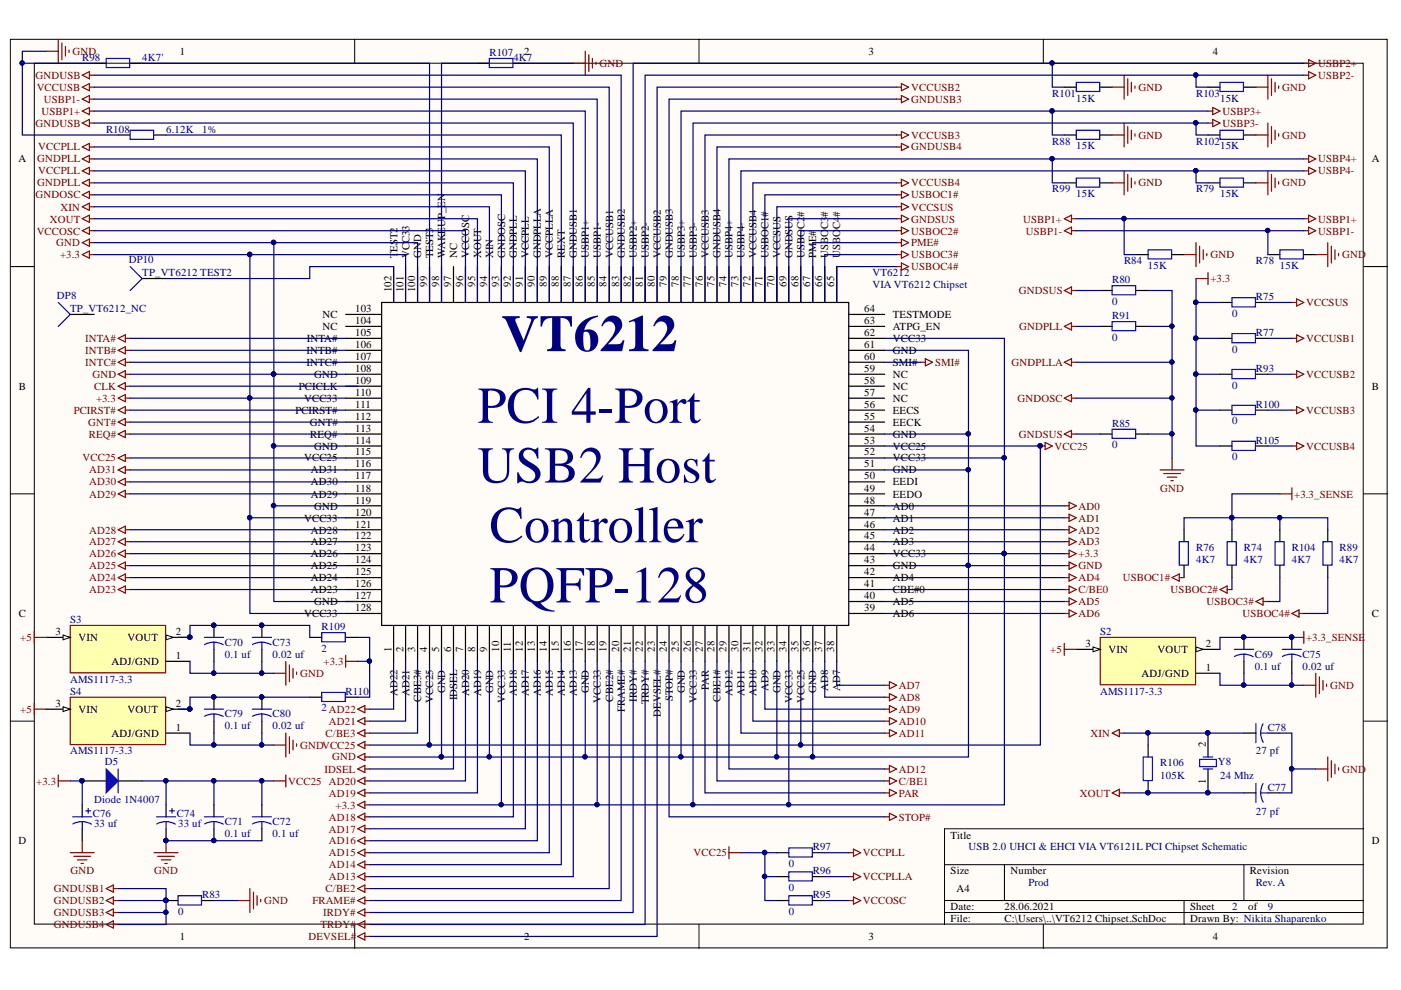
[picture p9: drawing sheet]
<svg xmlns="http://www.w3.org/2000/svg" width="297mm" height="210mm" viewBox="0 0 297 210" stroke-linecap="round" stroke-linejoin="round" font-family="sans-serif">
<defs><g id="words">
<g font-size="11" fill="#000080">
<text x="106.3" y="74.5">VT6212</text>
<text x="101.2" y="89.7">PCI 4-Port</text>
<text x="101.2" y="102.3">USB2 Host</text>
<text x="103.8" y="115">Controller</text>
<text x="103.8" y="127.7">PQFP-128</text>
</g>
<g font-size="2.3" fill="#800000">
<text x="15.4" y="11.6">GND</text>
<text x="7.5" y="16.7">GNDUSB</text>
<text x="127.1" y="14.2">GND</text>
<text x="279.5" y="14.2">USBP2+</text>
<text x="279.5" y="16.7">USBP2-</text>
<text x="7.8" y="19.2">VCCUSB</text>
<text x="9.3" y="21.8">USBP1-</text>
<text x="193.2" y="21.8">GNDUSB3</text>
<text x="193.2" y="19.2">VCCUSB2</text>
<text x="241.4" y="19.2">GND</text>
<text x="271.9" y="19.2">GND</text>
<text x="7.5" y="26.8">GNDUSB</text>
<text x="8.8" y="24.3">USBP1+</text>
<text x="193.2" y="29.4">VCCUSB3</text>
<text x="241.4" y="29.4">GND</text>
<text x="259.2" y="24.3">USBP3+</text>
<text x="259.2" y="26.8">USBP3-</text>
<text x="271.9" y="29.4">GND</text>
<text x="7.9" y="34.4">GNDPLL</text>
<text x="8.1" y="31.9">VCCPLL</text>
<text x="193.2" y="31.9">GNDUSB4</text>
<text x="279.5" y="34.4">USBP4+</text>
<text x="7.9" y="39.5">GNDPLL</text>
<text x="8.1" y="37">VCCPLL</text>
<text x="193.2" y="39.5">VCCUSB4</text>
<text x="241.4" y="39.5">GND</text>
<text x="271.9" y="39.5">GND</text>
<text x="279.5" y="37">USBP4-</text>
<text x="7.5" y="42">GNDOSC</text>
<text x="10.6" y="47.2">XOUT</text>
<text x="12.8" y="44.7">XIN</text>
<text x="193.2" y="47.2">GNDSUS</text>
<text x="193.2" y="44.7">VCCSUS</text>
<text x="193.2" y="42">USBOC1#</text>
<text x="216.9" y="47.2">USBP1+</text>
<text x="279.5" y="47.2">USBP1+</text>
<text x="7.8" y="49.7">VCCOSC</text>
<text x="11.9" y="52.3">GND</text>
<text x="193.2" y="52.3">PME#</text>
<text x="193.2" y="49.7">USBOC2#</text>
<text x="217.5" y="49.7">USBP1-</text>
<text x="279.5" y="49.7">USBP1-</text>
<text x="12.8" y="54.8">+3.3</text>
<text x="193.2" y="54.8">USBOC3#</text>
<text x="193.2" y="57.3">USBOC4#</text>
<text x="256.7" y="54.8">GND</text>
<text x="256.7" y="59.9">+3.3</text>
<text x="284.5" y="54.8">GND</text>
<text x="216" y="62.4">GNDSUS</text>
<text x="276.9" y="64.9">VCCSUS</text>
<text x="216.1" y="70">GNDPLL</text>
<text x="18.1" y="72.5">INTA#</text>
<text x="18.1" y="75">INTB#</text>
<text x="18.1" y="77.6">INTC#</text>
<text x="198.3" y="77.6">SMI#</text>
<text x="214.5" y="77.6">GNDPLLA</text>
<text x="276.9" y="72.5">VCCUSB1</text>
<text x="19.6" y="80.1">GND</text>
<text x="19.9" y="82.6">CLK</text>
<text x="276.9" y="80.1">VCCUSB2</text>
<text x="15.6" y="87.7">PCIRST#</text>
<text x="20.4" y="85.2">+3.3</text>
<text x="215.7" y="85.2">GNDOSC</text>
<text x="276.9" y="87.7">VCCUSB3</text>
<text x="18.7" y="90.2">GNT#</text>
<text x="18.8" y="92.8">REQ#</text>
<text x="216" y="92.8">GNDSUS</text>
<text x="223.6" y="95.3">VCC25</text>
<text x="276.9" y="95.3">VCCUSB4</text>
<text x="17.5" y="97.8">VCC25</text>
<text x="18.9" y="100.4">AD31</text>
<text x="18.9" y="102.9">AD30</text>
<text x="18.9" y="105.5">AD29</text>
<text x="246" y="104.3">GND</text>
<text x="274.4" y="105.5">+3.3_SENSE</text>
<text x="18.9" y="113.1">AD28</text>
<text x="228.7" y="108.1">AD0</text>
<text x="228.7" y="110.6">AD1</text>
<text x="228.7" y="113.1">AD2</text>
<text x="18.9" y="115.7">AD27</text>
<text x="18.9" y="118.2">AD26</text>
<text x="228.7" y="115.7">AD3</text>
<text x="228.7" y="118.2">+3.3</text>
<text x="18.9" y="120.7">AD25</text>
<text x="18.9" y="123.2">AD24</text>
<text x="18.9" y="125.8">AD23</text>
<text x="228.7" y="120.7">GND</text>
<text x="228.7" y="123.2">AD4</text>
<text x="228.7" y="125.8">C/BE0</text>
<text x="238.1" y="123.2">USBOC1#</text>
<text x="248.2" y="125.8">USBOC2#</text>
<text x="228.7" y="128.3">AD5</text>
<text x="228.7" y="130.8">AD6</text>
<text x="255.8" y="128.3">USBOC3#</text>
<text x="263.4" y="130.8">USBOC4#</text>
<text x="4.3" y="135.9">+5</text>
<text x="276.9" y="135.9">+3.3_SENSE</text>
<text x="63.6" y="143.5">GND</text>
<text x="68.6" y="141">+3.3</text>
<text x="222.7" y="138.4">+5</text>
<text x="190.6" y="148.6">AD8</text>
<text x="190.6" y="146">AD7</text>
<text x="282" y="146">GND</text>
<text x="4.3" y="151.1">+5</text>
<text x="69.7" y="153.6">AD21</text>
<text x="190.6" y="153.6">AD10</text>
<text x="190.6" y="151.1">AD9</text>
<text x="63.6" y="158.7">GNDVCC25</text>
<text x="69" y="156.2">C/BE3</text>
<text x="70.4" y="161.2">GND</text>
<text x="190.6" y="156.2">AD11</text>
<text x="231.2" y="156.2">XIN</text>
<text x="7.7" y="166.4">+3.3</text>
<text x="61.1" y="166.4">VCC25 AD20</text>
<text x="68.8" y="163.9">IDSEL</text>
<text x="190.6" y="166.4">C/BE1</text>
<text x="190.6" y="163.9">AD12</text>
<text x="284.5" y="163.9">GND</text>
<text x="69.7" y="168.9">AD19</text>
<text x="69.7" y="174">AD18</text>
<text x="71.2" y="171.5">+3.3</text>
<text x="190.6" y="168.9">PAR</text>
<text x="190.6" y="174">STOP#</text>
<text x="228.9" y="168.9">XOUT</text>
<text x="69.7" y="176.5">AD17</text>
<text x="69.7" y="179">AD16</text>
<text x="15" y="185.4">GND</text>
<text x="32.7" y="185.4">GND</text>
<text x="69.7" y="181.6">AD15</text>
<text x="69.7" y="184.1">AD14</text>
<text x="147" y="181.6">VCC25</text>
<text x="183" y="181.6">VCCPLL</text>
<text x="11.4" y="189.2">GNDUSB1</text>
<text x="11.4" y="191.7">GNDUSB2</text>
<text x="56" y="191.7">GND</text>
<text x="66.3" y="191.7">FRAME#</text>
<text x="69" y="189.2">C/BE2</text>
<text x="69.7" y="186.6">AD13</text>
<text x="183" y="186.6">VCCPLLA</text>
<text x="183" y="191.7">VCCOSC</text>
<text x="11.4" y="194.2">GNDUSB3</text>
<text x="11.4" y="196.8">GNDUSB4</text>
<text x="67.9" y="196.8">TRDY#</text>
<text x="68.5" y="194.2">IRDY#</text>
<text x="65.4" y="199.3">DEVSEL#</text>
</g>
<g font-size="2.3">
<text x="38.1" y="11.6">1</text>
<text x="111.1" y="11.6">2</text>
<text x="184.1" y="11.6">3</text>
<text x="257.2" y="11.6">4</text>
<text x="3.9" y="34.4">A</text>
<text x="290.9" y="34.4">A</text>
<text x="170.5" y="46" transform="rotate(-90 170.5 46)">#</text>
<text x="175.6" y="46" transform="rotate(-90 175.6 46)">#</text>
<text x="178.1" y="46" transform="rotate(-90 178.1 46)">#</text>
<text x="84.3" y="53.3" transform="rotate(-90 84.3 53.3)">EST2</text>
<text x="86.8" y="48.9" transform="rotate(-90 86.8 48.9)">3</text>
<text x="170.5" y="48.6" transform="rotate(-90 170.5 48.6)">C2</text>
<text x="173.1" y="51.4" transform="rotate(-90 173.1 51.4)">E#</text>
<text x="175.6" y="48.6" transform="rotate(-90 175.6 48.6)">C3</text>
<text x="178.1" y="48.6" transform="rotate(-90 178.1 48.6)">C4</text>
<text x="84.3" y="54.8" transform="rotate(-90 84.3 54.8)">T</text>
<text x="86.8" y="54.8" transform="rotate(-90 86.8 54.8)">VCC3</text>
<text x="89.3" y="54.8" transform="rotate(-90 89.3 54.8)">GND</text>
<text x="91.9" y="54.8" transform="rotate(-90 91.9 54.8)">TEST3</text>
<text x="94.4" y="54.8" transform="rotate(-90 94.4 54.8)">WAKEUP_EN</text>
<text x="96.9" y="54.8" transform="rotate(-90 96.9 54.8)">NC</text>
<text x="99.5" y="54.8" transform="rotate(-90 99.5 54.8)">VCCOSC</text>
<text x="102" y="54.8" transform="rotate(-90 102 54.8)">XOUT</text>
<text x="104.5" y="54.8" transform="rotate(-90 104.5 54.8)">XIN</text>
<text x="107.1" y="54.8" transform="rotate(-90 107.1 54.8)">GNDOSC</text>
<text x="109.6" y="54.8" transform="rotate(-90 109.6 54.8)">GNDPLL</text>
<text x="112.1" y="54.8" transform="rotate(-90 112.1 54.8)">VCCPLL</text>
<text x="114.7" y="54.8" transform="rotate(-90 114.7 54.8)">GNDPLLA</text>
<text x="117.2" y="54.8" transform="rotate(-90 117.2 54.8)">VCCPLLA</text>
<text x="119.7" y="54.8" transform="rotate(-90 119.7 54.8)">REXT</text>
<text x="122.3" y="54.8" transform="rotate(-90 122.3 54.8)">GNDUSB1</text>
<text x="124.8" y="54.8" transform="rotate(-90 124.8 54.8)">USBP1+</text>
<text x="127.4" y="54.8" transform="rotate(-90 127.4 54.8)">USBP1-</text>
<text x="130" y="54.8" transform="rotate(-90 130 54.8)">VCCUSB1</text>
<text x="132.5" y="54.8" transform="rotate(-90 132.5 54.8)">GNDUSB2</text>
<text x="135" y="54.8" transform="rotate(-90 135 54.8)">USBP2+</text>
<text x="137.6" y="54.8" transform="rotate(-90 137.6 54.8)">USBP2-</text>
<text x="140.1" y="54.8" transform="rotate(-90 140.1 54.8)">VCCUSB2</text>
<text x="142.6" y="54.8" transform="rotate(-90 142.6 54.8)">GNDUSB3</text>
<text x="145.2" y="54.8" transform="rotate(-90 145.2 54.8)">USBP3+</text>
<text x="147.7" y="54.8" transform="rotate(-90 147.7 54.8)">USBP3-</text>
<text x="150.3" y="54.8" transform="rotate(-90 150.3 54.8)">VCCUSB3</text>
<text x="152.8" y="54.8" transform="rotate(-90 152.8 54.8)">GNDUSB4</text>
<text x="155.3" y="54.8" transform="rotate(-90 155.3 54.8)">USBP4+</text>
<text x="157.9" y="54.8" transform="rotate(-90 157.9 54.8)">USBP4-</text>
<text x="160.4" y="54.8" transform="rotate(-90 160.4 54.8)">VCCUSB4</text>
<text x="162.9" y="54.8" transform="rotate(-90 162.9 54.8)">USBOC1#</text>
<text x="165.5" y="54.8" transform="rotate(-90 165.5 54.8)">VCCSUS</text>
<text x="168" y="54.8" transform="rotate(-90 168 54.8)">GNDSUS</text>
<text x="170.5" y="54.8" transform="rotate(-90 170.5 54.8)">USBO</text>
<text x="173.1" y="54.8" transform="rotate(-90 173.1 54.8)">PM</text>
<text x="175.6" y="54.8" transform="rotate(-90 175.6 54.8)">USBO</text>
<text x="178.1" y="54.8" transform="rotate(-90 178.1 54.8)">USBO</text>
<text x="83" y="62" transform="rotate(-90 83 62)">102</text>
<text x="85.5" y="62" transform="rotate(-90 85.5 62)">101</text>
<text x="88.1" y="62" transform="rotate(-90 88.1 62)">100</text>
<text x="90.6" y="60.9" transform="rotate(-90 90.6 60.9)">99</text>
<text x="93.1" y="60.9" transform="rotate(-90 93.1 60.9)">98</text>
<text x="95.7" y="60.9" transform="rotate(-90 95.7 60.9)">97</text>
<text x="98.2" y="60.9" transform="rotate(-90 98.2 60.9)">96</text>
<text x="100.7" y="60.9" transform="rotate(-90 100.7 60.9)">95</text>
<text x="103.3" y="60.9" transform="rotate(-90 103.3 60.9)">94</text>
<text x="105.8" y="60.9" transform="rotate(-90 105.8 60.9)">93</text>
<text x="108.3" y="60.9" transform="rotate(-90 108.3 60.9)">92</text>
<text x="110.9" y="60.9" transform="rotate(-90 110.9 60.9)">91</text>
<text x="113.4" y="60.9" transform="rotate(-90 113.4 60.9)">90</text>
<text x="115.9" y="60.9" transform="rotate(-90 115.9 60.9)">89</text>
<text x="118.5" y="60.9" transform="rotate(-90 118.5 60.9)">88</text>
<text x="121" y="60.9" transform="rotate(-90 121 60.9)">87</text>
<text x="123.6" y="60.9" transform="rotate(-90 123.6 60.9)">86</text>
<text x="126.1" y="60.9" transform="rotate(-90 126.1 60.9)">85</text>
<text x="128.6" y="60.9" transform="rotate(-90 128.6 60.9)">84</text>
<text x="131.2" y="60.9" transform="rotate(-90 131.2 60.9)">83</text>
<text x="133.8" y="60.9" transform="rotate(-90 133.8 60.9)">82</text>
<text x="136.3" y="60.9" transform="rotate(-90 136.3 60.9)">81</text>
<text x="138.8" y="60.9" transform="rotate(-90 138.8 60.9)">80</text>
<text x="141.4" y="60.9" transform="rotate(-90 141.4 60.9)">79</text>
<text x="143.9" y="60.9" transform="rotate(-90 143.9 60.9)">78</text>
<text x="146.5" y="60.9" transform="rotate(-90 146.5 60.9)">77</text>
<text x="149" y="60.9" transform="rotate(-90 149 60.9)">76</text>
<text x="151.5" y="60.9" transform="rotate(-90 151.5 60.9)">75</text>
<text x="154.1" y="60.9" transform="rotate(-90 154.1 60.9)">74</text>
<text x="156.6" y="60.9" transform="rotate(-90 156.6 60.9)">73</text>
<text x="159.1" y="60.9" transform="rotate(-90 159.1 60.9)">72</text>
<text x="161.7" y="60.9" transform="rotate(-90 161.7 60.9)">71</text>
<text x="164.2" y="60.9" transform="rotate(-90 164.2 60.9)">70</text>
<text x="166.7" y="60.9" transform="rotate(-90 166.7 60.9)">69</text>
<text x="169.3" y="60.9" transform="rotate(-90 169.3 60.9)">68</text>
<text x="171.8" y="60.9" transform="rotate(-90 171.8 60.9)">67</text>
<text x="174.3" y="60.9" transform="rotate(-90 174.3 60.9)">66</text>
<text x="176.9" y="60.9" transform="rotate(-90 176.9 60.9)">65</text>
<text x="68.4" y="67.4">NC</text>
<text x="68.4" y="70">NC</text>
<text x="75.3" y="66.2">103</text>
<text x="75.3" y="68.7">104</text>
<text x="75.3" y="71.2">105</text>
<text x="183.2" y="71.2">62</text>
<text x="183.2" y="68.7">63</text>
<text x="183.2" y="66.2">64</text>
<text x="189.3" y="70">ATPG_EN</text>
<text x="189.3" y="67.4">TESTMODE</text>
<text x="65" y="75">INTB#</text>
<text x="65" y="77.6">INTC#</text>
<text x="65.1" y="72.5">INTA#</text>
<text x="75.3" y="73.8">106</text>
<text x="75.3" y="76.3">107</text>
<text x="183.2" y="76.3">60</text>
<text x="183.2" y="73.8">61</text>
<text x="189.3" y="77.6">SMI#</text>
<text x="189.3" y="75">GND</text>
<text x="189.3" y="72.5">VCC33</text>
<text x="4" y="82.6">B</text>
<text x="63.4" y="82.6">PCICLK</text>
<text x="66.6" y="80.1">GND</text>
<text x="75.3" y="78.8">108</text>
<text x="75.3" y="81.4">109</text>
<text x="75.3" y="83.9">110</text>
<text x="183.2" y="83.9">57</text>
<text x="183.2" y="81.4">58</text>
<text x="183.2" y="78.8">59</text>
<text x="189.3" y="82.6">NC</text>
<text x="189.3" y="80.1">NC</text>
<text x="290.9" y="82.6">B</text>
<text x="62.6" y="87.7">PCIRST#</text>
<text x="64.5" y="85.2">VCC33</text>
<text x="75.3" y="86.4">111</text>
<text x="75.3" y="89">112</text>
<text x="183.2" y="89">55</text>
<text x="183.2" y="86.4">56</text>
<text x="189.3" y="87.7">EECS</text>
<text x="189.3" y="85.2">NC</text>
<text x="65.7" y="90.2">GNT#</text>
<text x="65.7" y="92.8">REQ#</text>
<text x="66.6" y="95.3">GND</text>
<text x="75.3" y="91.5">113</text>
<text x="75.3" y="94">114</text>
<text x="183.2" y="94">53</text>
<text x="183.2" y="91.5">54</text>
<text x="189.3" y="95.3">VCC25</text>
<text x="189.3" y="92.8">GND</text>
<text x="189.3" y="90.2">EECK</text>
<text x="64.5" y="97.8">VCC25</text>
<text x="65.9" y="100.4">AD31</text>
<text x="75.3" y="96.6">115</text>
<text x="75.3" y="99.1">116</text>
<text x="75.3" y="101.6">117</text>
<text x="183.2" y="101.6">50</text>
<text x="183.2" y="99.1">51</text>
<text x="183.2" y="96.6">52</text>
<text x="189.3" y="100.4">GND</text>
<text x="189.3" y="97.8">VCC33</text>
<text x="65.9" y="102.9">AD30</text>
<text x="65.9" y="105.5">AD29</text>
<text x="75.3" y="104.3">118</text>
<text x="75.3" y="106.8">119</text>
<text x="183.2" y="106.8">48</text>
<text x="183.2" y="104.3">49</text>
<text x="189.3" y="105.5">EEDO</text>
<text x="189.3" y="102.9">EEDI</text>
<text x="64.5" y="110.6">VCC33</text>
<text x="65.9" y="113.1">AD28</text>
<text x="66.6" y="108.1">GND</text>
<text x="75.3" y="109.3">120</text>
<text x="75.3" y="111.9">121</text>
<text x="183.2" y="111.9">46</text>
<text x="183.2" y="109.3">47</text>
<text x="189.3" y="113.1">AD2</text>
<text x="189.3" y="110.6">AD1</text>
<text x="189.3" y="108.1">AD0</text>
<text x="65.9" y="115.7">AD27</text>
<text x="65.9" y="118.2">AD26</text>
<text x="75.3" y="114.4">122</text>
<text x="75.3" y="116.9">123</text>
<text x="75.3" y="119.4">124</text>
<text x="183.2" y="119.4">43</text>
<text x="183.2" y="116.9">44</text>
<text x="183.2" y="114.4">45</text>
<text x="189.3" y="118.2">VCC33</text>
<text x="189.3" y="115.7">AD3</text>
<text x="65.9" y="120.7">AD25</text>
<text x="65.9" y="123.2">AD24</text>
<text x="65.9" y="125.8">AD23</text>
<text x="75.3" y="122">125</text>
<text x="75.3" y="124.5">126</text>
<text x="183.2" y="124.5">41</text>
<text x="183.2" y="122">42</text>
<text x="189.3" y="125.8">CBE#0</text>
<text x="189.3" y="123.2">AD4</text>
<text x="189.3" y="120.7">GND</text>
<text x="4" y="130.8">C</text>
<text x="64.5" y="130.8">VCC33</text>
<text x="66.6" y="128.3">GND</text>
<text x="75.3" y="127">127</text>
<text x="75.3" y="129.6">128</text>
<text x="183.2" y="129.6">39</text>
<text x="183.2" y="127">40</text>
<text x="189.3" y="130.8">AD6</text>
<text x="189.3" y="128.3">AD5</text>
<text x="290.9" y="130.8">C</text>
<text x="11.7" y="134.6">3</text>
<text x="16.6" y="135.9">VIN</text>
<text x="27" y="135.9">VOUT</text>
<text x="37.3" y="134.6">2</text>
<text x="230.1" y="137.2">3</text>
<text x="255.6" y="137.2">2</text>
<text x="23.7" y="141">ADJ/GND</text>
<text x="37.3" y="139.7">1</text>
<text x="83" y="138.2" transform="rotate(-90 83 138.2)">1</text>
<text x="85.5" y="138.2" transform="rotate(-90 85.5 138.2)">2</text>
<text x="88.1" y="138.2" transform="rotate(-90 88.1 138.2)">3</text>
<text x="90.6" y="138.2" transform="rotate(-90 90.6 138.2)">4</text>
<text x="93.1" y="138.2" transform="rotate(-90 93.1 138.2)">5</text>
<text x="95.7" y="138.2" transform="rotate(-90 95.7 138.2)">6</text>
<text x="98.2" y="138.2" transform="rotate(-90 98.2 138.2)">7</text>
<text x="100.7" y="138.2" transform="rotate(-90 100.7 138.2)">8</text>
<text x="103.3" y="138.2" transform="rotate(-90 103.3 138.2)">9</text>
<text x="105.8" y="138.2" transform="rotate(-90 105.8 138.2)">10</text>
<text x="108.3" y="138.2" transform="rotate(-90 108.3 138.2)">11</text>
<text x="110.9" y="138.2" transform="rotate(-90 110.9 138.2)">12</text>
<text x="113.4" y="138.2" transform="rotate(-90 113.4 138.2)">13</text>
<text x="115.9" y="138.2" transform="rotate(-90 115.9 138.2)">14</text>
<text x="118.5" y="138.2" transform="rotate(-90 118.5 138.2)">15</text>
<text x="121" y="138.2" transform="rotate(-90 121 138.2)">16</text>
<text x="123.6" y="138.2" transform="rotate(-90 123.6 138.2)">17</text>
<text x="126.1" y="138.2" transform="rotate(-90 126.1 138.2)">18</text>
<text x="128.6" y="138.2" transform="rotate(-90 128.6 138.2)">19</text>
<text x="131.2" y="138.2" transform="rotate(-90 131.2 138.2)">20</text>
<text x="133.8" y="138.2" transform="rotate(-90 133.8 138.2)">21</text>
<text x="136.3" y="138.2" transform="rotate(-90 136.3 138.2)">22</text>
<text x="138.8" y="138.2" transform="rotate(-90 138.8 138.2)">23</text>
<text x="141.4" y="138.2" transform="rotate(-90 141.4 138.2)">24</text>
<text x="143.9" y="138.2" transform="rotate(-90 143.9 138.2)">25</text>
<text x="146.5" y="138.2" transform="rotate(-90 146.5 138.2)">26</text>
<text x="149" y="138.2" transform="rotate(-90 149 138.2)">27</text>
<text x="151.5" y="138.2" transform="rotate(-90 151.5 138.2)">28</text>
<text x="154.1" y="138.2" transform="rotate(-90 154.1 138.2)">29</text>
<text x="156.6" y="138.2" transform="rotate(-90 156.6 138.2)">30</text>
<text x="159.1" y="138.2" transform="rotate(-90 159.1 138.2)">31</text>
<text x="161.7" y="138.2" transform="rotate(-90 161.7 138.2)">32</text>
<text x="164.2" y="138.2" transform="rotate(-90 164.2 138.2)">33</text>
<text x="166.7" y="138.2" transform="rotate(-90 166.7 138.2)">34</text>
<text x="169.3" y="138.2" transform="rotate(-90 169.3 138.2)">35</text>
<text x="171.8" y="138.2" transform="rotate(-90 171.8 138.2)">36</text>
<text x="174.3" y="138.2" transform="rotate(-90 174.3 138.2)">37</text>
<text x="176.9" y="138.2" transform="rotate(-90 176.9 138.2)">38</text>
<text x="235" y="138.4">VIN</text>
<text x="242" y="143.5">ADJ/GND</text>
<text x="245.4" y="138.4">VOUT</text>
<text x="255.6" y="142.2">1</text>
<text x="11.7" y="149.8">3</text>
<text x="37.3" y="149.8">2</text>
<text x="84.3" y="147.6" transform="rotate(-90 84.3 147.6)">AD22</text>
<text x="86.8" y="147.6" transform="rotate(-90 86.8 147.6)">AD21</text>
<text x="89.3" y="148.7" transform="rotate(-90 89.3 148.7)">CBE3#</text>
<text x="91.9" y="149" transform="rotate(-90 91.9 149)">VCC25</text>
<text x="94.4" y="147" transform="rotate(-90 94.4 147)">GND</text>
<text x="96.9" y="148.5" transform="rotate(-90 96.9 148.5)">IDSEL</text>
<text x="99.5" y="147.6" transform="rotate(-90 99.5 147.6)">AD20</text>
<text x="102" y="147.6" transform="rotate(-90 102 147.6)">AD19</text>
<text x="104.5" y="147" transform="rotate(-90 104.5 147)">GND</text>
<text x="107.1" y="149" transform="rotate(-90 107.1 149)">VCC33</text>
<text x="109.6" y="147.6" transform="rotate(-90 109.6 147.6)">AD18</text>
<text x="112.1" y="147.6" transform="rotate(-90 112.1 147.6)">AD17</text>
<text x="114.7" y="147.6" transform="rotate(-90 114.7 147.6)">AD16</text>
<text x="117.2" y="147.6" transform="rotate(-90 117.2 147.6)">AD15</text>
<text x="119.7" y="147.6" transform="rotate(-90 119.7 147.6)">AD14</text>
<text x="122.3" y="147.6" transform="rotate(-90 122.3 147.6)">AD13</text>
<text x="124.8" y="147" transform="rotate(-90 124.8 147)">GND</text>
<text x="127.4" y="149" transform="rotate(-90 127.4 149)">VCC33</text>
<text x="130" y="148.7" transform="rotate(-90 130 148.7)">CBE2#</text>
<text x="135" y="148.7" transform="rotate(-90 135 148.7)">IRDY#</text>
<text x="137.6" y="149.3" transform="rotate(-90 137.6 149.3)">TRDY#</text>
<text x="142.6" y="148.7" transform="rotate(-90 142.6 148.7)">STOP#</text>
<text x="145.2" y="147" transform="rotate(-90 145.2 147)">GND</text>
<text x="147.7" y="149" transform="rotate(-90 147.7 149)">VCC33</text>
<text x="150.3" y="146.2" transform="rotate(-90 150.3 146.2)">PAR</text>
<text x="152.8" y="148.7" transform="rotate(-90 152.8 148.7)">CBE1#</text>
<text x="155.3" y="147.6" transform="rotate(-90 155.3 147.6)">AD12</text>
<text x="157.9" y="147.5" transform="rotate(-90 157.9 147.5)">AD11</text>
<text x="160.4" y="147.6" transform="rotate(-90 160.4 147.6)">AD10</text>
<text x="162.9" y="146.5" transform="rotate(-90 162.9 146.5)">AD9</text>
<text x="165.5" y="147" transform="rotate(-90 165.5 147)">GND</text>
<text x="168" y="149" transform="rotate(-90 168 149)">VCC33</text>
<text x="170.5" y="149" transform="rotate(-90 170.5 149)">VCC25</text>
<text x="173.1" y="147" transform="rotate(-90 173.1 147)">GND</text>
<text x="175.6" y="146.5" transform="rotate(-90 175.6 146.5)">AD8</text>
<text x="178.1" y="146.5" transform="rotate(-90 178.1 146.5)">A</text>
<text x="178.1" y="144.8" transform="rotate(-90 178.1 144.8)">D7</text>
<text x="16.6" y="151.1">VIN</text>
<text x="27" y="151.1">VOUT</text>
<text x="37.3" y="154.9">1</text>
<text x="132.5" y="151" transform="rotate(-90 132.5 151)">FRAME#</text>
<text x="140.1" y="152" transform="rotate(-90 140.1 152)">DEVSEL#</text>
<text x="23.7" y="156.2">ADJ/GND</text>
<text x="255.6" y="158.5" transform="rotate(-90 255.6 158.5)">2</text>
<text x="255.6" y="166.2" transform="rotate(-90 255.6 166.2)">1</text>
<text x="3.9" y="179">D</text>
<text x="201.6" y="177.8">Title</text>
<text x="290.9" y="179">D</text>
<text x="201.6" y="185.4">Size</text>
<text x="214.2" y="185.4">Number</text>
<text x="265" y="185.4">Revision</text>
<text x="202.8" y="189.2">A4</text>
<text x="201.6" y="193">Date:</text>
<text x="201.6" y="195.5">File:</text>
<text x="213" y="193">28.06.2021</text>
<text x="213" y="195.5">C:\Users\..\VT6212 Chipset.SchDoc</text>
<text x="252.3" y="193">Sheet</text>
<text x="252.3" y="195.5">Drawn By: Nikita Shaparenko</text>
<text x="264.6" y="193">of</text>
<text x="38.1" y="199.3">1</text>
<text x="111.1" y="199.3">2</text>
<text x="184.1" y="199.3">3</text>
<text x="257.2" y="199.3">4</text>
</g>
<g font-size="2.3" fill="#000080">
<text x="103.8" y="11.9">R107</text>
<text x="17.4" y="12.9">R98</text>
<text x="30.2" y="12.9">4K7'</text>
<text x="108.8" y="12.9">4K7</text>
<text x="223.1" y="20.5">R101</text>
<text x="228.2" y="21.5">15K</text>
<text x="253.6" y="20.5">R103</text>
<text x="258.7" y="21.5">15K</text>
<text x="22.5" y="28.1">R108</text>
<text x="35.2" y="28.1">6.12K</text>
<text x="42.8" y="28.1">1%</text>
<text x="223.1" y="30.6">R88</text>
<text x="228.2" y="31.7">15K</text>
<text x="253.6" y="30.6">R102</text>
<text x="258.7" y="31.7">15K</text>
<text x="223.1" y="40.8">R99</text>
<text x="228.2" y="41.8">15K</text>
<text x="253.6" y="40.8">R79</text>
<text x="258.7" y="41.8">15K</text>
<text x="27.3" y="55.8">DP10</text>
<text x="30.2" y="58.6">TP_VT6212 TEST2</text>
<text x="185" y="58.6">VT6212</text>
<text x="238.3" y="56.1">R84</text>
<text x="243.4" y="57.1">15K</text>
<text x="266.3" y="56.1">R78</text>
<text x="271.4" y="57.1">15K</text>
<text x="12.1" y="63.4">DP8</text>
<text x="185" y="61.1">VIA VT6212 Chipset</text>
<text x="235.8" y="64.7">0</text>
<text x="235.8" y="60.1">R80</text>
<text x="266.3" y="63.6">R75</text>
<text x="14.9" y="66.2">TP_VT6212_NC</text>
<text x="235.8" y="67.7">R91</text>
<text x="261.2" y="67.2">0</text>
<text x="266.3" y="71.2">R77</text>
<text x="235.8" y="72.3">0</text>
<text x="261.2" y="74.8">0</text>
<text x="261.2" y="82.4">0</text>
<text x="266.3" y="78.8">R93</text>
<text x="261.2" y="90">0</text>
<text x="266.3" y="86.4">R100</text>
<text x="235.8" y="95.1">0</text>
<text x="235.8" y="90.5">R85</text>
<text x="266.3" y="94">R105</text>
<text x="261.2" y="97.6">0</text>
<text x="253.6" y="119.4">4K7</text>
<text x="253.6" y="116.9">R76</text>
<text x="263.7" y="119.4">4K7</text>
<text x="263.7" y="116.9">R74</text>
<text x="273.9" y="119.4">4K7</text>
<text x="273.9" y="116.9">R104</text>
<text x="284" y="119.4">4K7</text>
<text x="284" y="116.9">R89</text>
<text x="14.9" y="132.1">S3</text>
<text x="47.7" y="136.9">C70</text>
<text x="57.8" y="136.9">C73</text>
<text x="68.2" y="133.6">R109</text>
<text x="233.2" y="134.6">S2</text>
<text x="47.7" y="139.5">0.1 uf</text>
<text x="57.8" y="139.5">0.02 uf</text>
<text x="68.2" y="138.2">2</text>
<text x="266" y="142">0.1 uf</text>
<text x="266" y="139.5">C69</text>
<text x="276.2" y="142">0.02 uf</text>
<text x="276.2" y="139.5">C75</text>
<text x="14.9" y="144.8">AMS1117-3.3</text>
<text x="14.9" y="147.3">S4</text>
<text x="73.3" y="147.3">R110</text>
<text x="233.2" y="147.3">AMS1117-3.3</text>
<text x="47.7" y="154.7">0.1 uf</text>
<text x="47.7" y="152.1">C79</text>
<text x="57.8" y="154.7">0.02 uf</text>
<text x="57.8" y="152.1">C80</text>
<text x="68.2" y="150.9">2AD22</text>
<text x="268.8" y="154.9">C78</text>
<text x="14.9" y="160">AMS1117-3.3</text>
<text x="266.3" y="160">27 pf</text>
<text x="22.2" y="162.3">D5</text>
<text x="246" y="165.1">105K</text>
<text x="246" y="162.5">R106</text>
<text x="258.2" y="162.3">Y8</text>
<text x="258.7" y="165.1">24 Mhz</text>
<text x="268.8" y="167.7">C77</text>
<text x="19.7" y="173.2">C76</text>
<text x="19.9" y="170.2">Diode 1N4007</text>
<text x="37.5" y="173.2">C74</text>
<text x="266.3" y="172.7">27 pf</text>
<text x="19.9" y="175.3">33 uf</text>
<text x="37.8" y="175.3">33 uf</text>
<text x="47.7" y="177.5">0.1 uf</text>
<text x="47.7" y="175">C71</text>
<text x="57.8" y="177.5">0.1 uf</text>
<text x="57.8" y="175">C72</text>
<text x="167.2" y="183.9">0</text>
<text x="172.3" y="180.3">R97</text>
<text x="172.3" y="185.4">R96</text>
<text x="205.4" y="180.3">USB 2.0 UHCI &amp; EHCI VIA VT6121L PCI Chipset Schematic</text>
<text x="42.8" y="190.4">R83</text>
<text x="167.2" y="188.9">0</text>
<text x="172.3" y="190.4">R95</text>
<text x="218" y="187.9">Prod</text>
<text x="266.3" y="187.9">Rev. A</text>
<text x="37.8" y="194">0</text>
<text x="167.2" y="194">0</text>
<text x="261.2" y="193">2</text>
<text x="268.8" y="193">9</text>
</g>
</g></defs>
<g fill="#fffcf8" stroke="#000" stroke-width=".21">
<path d="M2.2 8.3h291.9v192.7h-291.9z"/>
<path d="M7.3 13.4h281.7v182.5h-281.7z"/>
</g>
<g fill="none" stroke="#000" stroke-width=".21">
<path d="M75.2 8.3v5.1M148.2 8.3v5.1M221.2 8.3v5.1M2.2 56.5h5.1M289.1 56.5h5.1M2.2 104.7h5.1M289.1 104.7h5.1M2.2 152.9h5.1M289.1 152.9h5.1M289.1 175.7h-88.8v20.3M75.2 196v5.1M148.2 196v5.1"/>
<path d="M200.3 183.3h88.8M200.3 190.9h88.8M200.3 193.5h88.8M213 183.3v7.6M221.2 196v5.1M251 190.9v5.1M263.7 183.3v7.6"/>
</g>
<g fill="none" stroke="#000" stroke-width=".25">
<path d="M30.1 59.1h5.1M83.5 56.5v7.6M86 56.5v7.6M88.5 56.5v7.6M91.1 56.5v7.6M93.6 56.5v7.6M96.1 56.5v7.6M98.7 56.5v7.6M101.2 56.5v7.6M103.8 56.5v7.6M106.3 56.5v7.6M108.8 56.5v7.6"/>
<path d="M111.4 56.5v7.6M113.9 56.5v7.6M116.5 56.5v7.6M119 56.5v7.6M121.5 56.5v7.6M124.1 56.5v7.6M126.6 56.5v7.6M129.2 56.5v7.6M131.7 56.5v7.6M134.2 56.5v7.6M136.8 56.5v7.6M139.3 56.5v7.6"/>
<path d="M141.9 56.5v7.6M144.4 56.5v7.6M146.9 56.5v7.6M149.5 56.5v7.6M152 56.5v7.6M154.6 56.5v7.6M157.1 56.5v7.6M159.6 56.5v7.6M162.2 56.5v7.6M164.7 56.5v7.6M167.2 56.5v7.6M169.8 56.5v7.6"/>
<path d="M172.3 56.5v7.6M174.9 56.5v7.6M177.4 56.5v7.6M14.9 66.7h5.1M73.3 66.7h7.6M73.3 69.2h7.6M73.3 71.7h7.6M73.3 74.3h7.6M73.3 76.8h7.6M73.3 79.3h7.6M80.9 64.1h99v68.5h-99zM179.9 66.7h7.7"/>
<path d="M179.9 69.2h7.7M179.9 71.7h7.7M179.9 74.3h7.7M179.9 76.8h7.7M179.9 79.3h7.7M73.3 81.9h7.6M73.3 84.4h7.6M73.3 87h7.6M73.3 89.5h7.6M73.3 92h7.6M73.3 94.6h7.6M73.3 97.1h7.6"/>
<path d="M73.3 99.6h7.6M179.9 81.9h7.7M179.9 84.4h7.7M179.9 87h7.7M179.9 89.5h7.7M179.9 92h7.7M179.9 94.6h7.7M179.9 97.1h7.7M179.9 99.6h7.7M73.3 102.2h7.6M73.3 104.7h7.6M73.3 107.2h7.6"/>
<path d="M73.3 109.8h7.6M73.3 112.3h7.6M73.3 114.9h7.6M73.3 117.4h7.6M73.3 119.9h7.6M179.9 102.2h7.7M179.9 104.7h7.7M179.9 107.2h7.7M179.9 109.8h7.7M179.9 112.3h7.7M179.9 114.9h7.7M179.9 117.4h7.7"/>
<path d="M179.9 119.9h7.7M73.3 122.5h7.6M73.3 125h7.6M73.3 127.5h7.6M73.3 130.1h7.6M83.5 132.6v7.6M86 132.6v7.6M88.5 132.6v7.6M91.1 132.6v7.6M93.6 132.6v7.6M96.1 132.6v7.6M98.7 132.6v7.6"/>
<path d="M101.2 132.6v7.6M103.8 132.6v7.6M106.3 132.6v7.6M108.8 132.6v7.6M111.4 132.6v7.6M113.9 132.6v7.6M116.5 132.6v7.6M119 132.6v7.6M121.5 132.6v7.6M124.1 132.6v7.6M126.6 132.6v7.6M129.2 132.6v7.6"/>
<path d="M131.7 132.6v7.6M134.2 132.6v7.6M136.8 132.6v7.6M139.3 132.6v7.6M141.9 132.6v7.6M144.4 132.6v7.6M146.9 132.6v7.6M149.5 132.6v7.6M152 132.6v7.6M154.6 132.6v7.6M157.1 132.6v7.6M159.6 132.6v7.6"/>
<path d="M162.2 132.6v7.6M164.7 132.6v7.6M167.2 132.6v7.6M169.8 132.6v7.6M172.3 132.6v7.6M174.9 132.6v7.6M177.4 132.6v7.6M179.9 122.5h7.7M179.9 125h7.7M179.9 127.5h7.7M179.9 130.1h7.7M17.4 165.6h5.1"/>
<path d="M25.1 165.6h5"/>
</g>
<g fill="none" stroke="#800000" stroke-width=".25">
<path d="M17.4 18.5l1.6-.8v1.5zM17.4 15.9l1.6-.7v1.5zM19 18.5h1M19 15.9h1M190.1 18.5h1M191.1 17.7l1.5 .8-1.5 .7zM17.4 21l1.6-.7v1.5zM17.4 23.6l1.6-.8v1.5zM17.4 26.1l1.6-.8v1.5zM17.4 31.2l1.6-.8v1.5zM17.4 33.7l1.6-.8v1.6zM17.4 36.2l1.6-.7v1.5z"/>
<path d="M17.4 38.8l1.6-.8v1.5zM19 21h1M19 23.6h1M19 26.1h1M19 36.2h1M19 31.2h1M19 33.7h1M19 38.8h1M190.1 21h1M190.1 31.2h1M190.1 38.8h1M190.1 28.6h1"/>
<path d="M191.1 20.3l1.5 .7-1.5 .8zM191.1 27.9l1.5 .7-1.5 .8zM191.1 30.4l1.5 .8-1.5 .7zM191.1 38l1.5 .8-1.5 .7zM17.4 41.3l1.6-.8v1.6zM17.4 43.8l1.6-.7v1.5zM17.4 46.4l1.6-.8v1.5zM17.4 48.9l1.6-.7v1.5zM17.4 51.5l1.6-.8v1.5zM17.4 54l1.6-.8v1.5zM19 43.8h1M19 41.3h1"/>
<path d="M19 48.9h1M19 46.4h1M19 51.5h1M19 54h1M190.1 43.8h1M190.1 41.3h1M190.1 48.9h1M190.1 46.4h1M190.1 51.5h1M190.1 54h1M190.1 56.5h1M191.1 53.2l1.5 .8-1.5 .7z"/>
<path d="M191.1 40.5l1.5 .8-1.5 .8zM191.1 43.1l1.5 .7-1.5 .8zM191.1 45.6l1.5 .8-1.5 .7zM191.1 48.2l1.5 .7-1.5 .8zM191.1 50.7l1.5 .8-1.5 .7zM191.1 55.8l1.5 .7-1.5 .8zM25.1 71.7l1.5-.7v1.5zM25.1 74.3l1.5-.8v1.5zM25.1 76.8l1.5-.7v1.5zM25.1 79.3l1.5-.7v1.5zM26.6 71.7h1M26.6 74.3h1"/>
<path d="M26.6 76.8h1M26.6 79.3h1M25.1 81.9l1.5-.8v1.5zM25.1 84.4l1.5-.7v1.5zM25.1 87l1.5-.8v1.5zM25.1 89.5l1.5-.8v1.6zM25.1 92l1.5-.7v1.5zM25.1 97.1l1.5-.8v1.6zM25.1 99.6l1.5-.7v1.5zM26.6 81.9h1M26.6 84.4h1M26.6 87h1"/>
<path d="M26.6 89.5h1M26.6 92h1M26.6 97.1h1M26.6 99.6h1M220.6 94.6h1M221.6 93.8l1.5 .8-1.5 .7zM25.1 102.2l1.5-.8v1.5zM25.1 104.7l1.5-.8v1.6zM25.1 112.3l1.5-.7v1.5zM25.1 114.9l1.5-.8v1.5zM25.1 117.4l1.5-.8v1.6zM25.1 119.9l1.5-.7v1.5z"/>
<path d="M26.6 102.2h1M26.6 104.7h1M26.6 112.3h1M26.6 114.9h1M26.6 117.4h1M26.6 119.9h1M225.6 112.3h1.1M225.6 114.9h1.1M225.6 117.4h1.1M225.6 119.9h1.1M225.6 107.2h1.1M225.6 109.8h1.1"/>
<path d="M226.7 106.5l1.5 .7-1.5 .8zM226.7 109l1.5 .8-1.5 .7zM226.7 111.6l1.5 .7-1.5 .8zM226.7 114.1l1.5 .8-1.5 .7zM226.7 116.6l1.5 .8-1.5 .8zM226.7 119.2l1.5 .7-1.5 .8zM25.1 122.5l1.5-.8v1.5zM25.1 125l1.5-.8v1.6zM26.6 122.5h1M26.6 125h1M225.6 122.5h1.1M225.6 125h1.1"/>
<path d="M225.6 127.5h1.1M225.6 130.1h1.1M226.7 121.7l1.5 .8-1.5 .7zM226.7 124.2l1.5 .8-1.5 .8zM226.7 126.8l1.5 .7-1.5 .8zM226.7 129.3l1.5 .8-1.5 .7zM75.8 150.4l1.6-.8v1.5zM75.8 152.9l1.6-.8v1.6zM75.8 155.4l1.6-.7v1.5zM75.8 158l1.6-.8v1.5zM77.4 150.4h1M77.4 152.9h1"/>
<path d="M77.4 155.4h1M77.4 158h1M187.6 150.4h1M187.6 152.9h1M187.6 155.4h1M187.6 147.8h1M187.6 145.3h1M188.6 144.5l1.5 .8-1.5 .7zM188.6 147.1l1.5 .7-1.5 .8zM188.6 149.6l1.5 .8-1.5 .7zM188.6 152.1l1.5 .8-1.5 .8zM188.6 154.7l1.5 .7-1.5 .8z"/>
<path d="M75.8 160.5l1.6-.8v1.6zM75.8 163l1.6-.7v1.5zM75.8 165.6l1.6-.8v1.5zM75.8 168.1l1.6-.7v1.5zM75.8 170.6l1.6-.7v1.5zM75.8 173.2l1.6-.8v1.5zM75.8 175.7l1.6-.7v1.5zM75.8 178.3l1.6-.8v1.5zM77.4 160.5h1M77.4 163h1M77.4 165.6h1M77.4 168.1h1"/>
<path d="M77.4 170.6h1M77.4 173.2h1M77.4 175.7h1M77.4 178.3h1M187.6 163h1M187.6 165.6h1M187.6 168.1h1M187.6 173.2h1M188.6 167.4l1.5 .7-1.5 .8zM188.6 162.3l1.5 .7-1.5 .8zM188.6 164.8l1.5 .8-1.5 .7zM188.6 172.4l1.5 .8-1.5 .7z"/>
<path d="M75.8 180.8l1.6-.8v1.6zM75.8 183.3l1.6-.7v1.5zM75.8 185.9l1.6-.8v1.5zM75.8 188.4l1.6-.8v1.6zM75.8 190.9l1.6-.7v1.5zM75.8 193.5l1.6-.8v1.5zM75.8 196l1.6-.8v1.6zM75.8 198.5l1.6-.7v1.5zM77.4 180.8h1M77.4 183.3h1M77.4 185.9h1M77.4 188.4h1"/>
<path d="M77.4 190.9h1M77.4 193.5h1M77.4 196h1M77.4 198.5h1"/>
</g>
<g fill="#000080" stroke="#000080" stroke-width=".21">
<circle cx="220.5" cy="94.5" r=".46"/>
<circle cx="17.4" cy="165.5" r=".47"/>
</g>
<path d="M27.6 56.5l2.5 2.6-2.5 2.5M12.4 64.1l2.5 2.6-2.5 2.5" fill="none" stroke="#00f" stroke-width=".25"/>
<path d="M22.5 163l2.6 2.6-2.6 2.5z" fill="#00f"/>
<path d="M22.5 12.4h5v1.9h-5zM27.6 27.6h5v1.9h-5zM22.5 163l2.6 2.6-2.6 2.5zM25.1 163v5.1M33.2 173.2h4M35.2 174.2l.8 .1 1.2 .4M35.2 174.2l-.8 .1-1.2 .4M35.2 174.2v1.5M36 171.9h1M36.5 171.4v1" fill="none" stroke="#00f" stroke-width=".25"/>
<g fill="#000080" stroke="#000080" stroke-width=".21">
<circle cx="17.4" cy="165.5" r=".47"/>
<circle cx="35.2" cy="178.2" r=".46"/>
</g>
<path d="M20 13.4h2.5M27.6 13.4h2.5M25.1 28.6h2.5M32.7 28.6h2.5M35.2 170.6v2.6M35.2 175.7v2.6" fill="none" stroke="#000" stroke-width=".25"/>
<path d="M9.8 10.9h2.6M12.4 8.3v5.1M13.1 9.1v3.5M13.9 9.9v2M14.6 10.6v.5M35.2 178.3v2.5M58.1 165.6h2.5M60.6 164.3v2.5M32.7 180.8h5M33.4 181.6h3.6M34.2 182.3h2M35 183.1h.5" fill="none" stroke="#800000" stroke-width=".25"/>
<path d="M14.9 132.6h20.2v10.1h-20.2z" fill="#ffffb0" stroke="#800000" stroke-width=".25"/>
<path d="M9.8 135.1h5.1" fill="none" stroke="#000" stroke-width=".25"/>
<path d="M13.4 134.6l1.5 .5-1.5 .6z" fill="#fffcf8"/>
<path d="M13.4 134.6l1.5 .5-1.5 .6z" fill="none" stroke="#000" stroke-width=".21"/>
<path d="M35.2 135.1h5.1" fill="none" stroke="#000" stroke-width=".25"/>
<path d="M35.2 134.6l1.5 .5-1.5 .6z" fill="#fffcf8"/>
<path d="M35.2 134.6l1.5 .5-1.5 .6z" fill="none" stroke="#000" stroke-width=".21"/>
<g fill="#000080" stroke="#000080" stroke-width=".21">
<circle cx="40.2" cy="135.1" r=".46"/>
<circle cx="45.3" cy="132.6" r=".46"/>
<circle cx="55.5" cy="132.6" r=".46"/>
<circle cx="45.3" cy="178.2" r=".46"/>
<circle cx="256.1" cy="168.1" r=".46"/>
<circle cx="256.1" cy="155.4" r=".46"/>
<circle cx="243.4" cy="168.1" r=".46"/>
</g>
<g fill="none" stroke="#000" stroke-width=".25">
<path d="M101.2 13.4h2.6M108.8 13.4h2.6M225.6 18.5h2.6M233.3 18.5h2.5M256.1 18.5h2.6M263.7 18.5h2.6M225.6 28.6h2.6M225.6 38.8h2.6M233.3 28.6h2.5M233.3 38.8h2.5M256.1 28.6h2.6M256.1 38.8h2.6"/>
<path d="M263.7 28.6h2.6M263.7 38.8h2.6M240.9 54h2.5M248.5 54h2.5M268.8 54h2.6M276.4 54h2.6M45.4 132.6v2.5M45.4 137.7v2.5M55.5 132.6v2.5M55.5 137.7v2.5M35.2 140.2h5.1M243.4 158v2.5"/>
<path d="M256.1 155.4v5.1M263.7 155.4h2.6M268.8 155.4h2.6M17.4 170.6v2.6M17.4 175.7v2.6M45.4 170.6v2.6M45.4 175.7v2.6M55.5 170.6v2.6M55.5 175.7v2.6M243.4 165.6v2.5M256.1 163v5.1M263.7 168.1h2.6"/>
<path d="M268.8 168.1h2.6"/>
</g>
<g fill="none" stroke="#800000" stroke-width=".25">
<path d="M121.5 13.4h2.6M124.1 10.9v5M124.8 11.6v3.6M125.6 12.4v2M126.4 13.2v.5M235.8 18.5h2.5M238.3 15.9v5.1M239.1 16.7v3.6M239.9 17.5v2M240.6 18.2v.5M266.3 18.5h2.5M268.8 15.9v5.1"/>
<path d="M269.6 16.7v3.6M270.3 17.5v2M271.1 18.2v.5M276.4 13.4h1M276.4 15.9h1M277.4 12.6l1.6 .8-1.6 .8zM277.4 15.2l1.6 .7-1.6 .8zM235.8 28.6h2.5M235.8 38.8h2.5M238.3 26.1v5.1M238.3 36.2v5.1M239.1 26.8v3.6"/>
<path d="M239.1 37v3.5M239.9 27.6v2M239.9 37.8v2M240.6 28.4v.5M240.6 38.5v.5M256.1 23.6h1M256.1 26.1h1M257.1 22.8l1.6 .8-1.6 .7zM257.1 25.3l1.6 .8-1.6 .7zM266.3 28.6h2.5M266.3 38.8h2.5M268.8 26.1v5.1"/>
<path d="M268.8 36.2v5.1M269.6 26.8v3.6M269.6 37v3.5M270.3 27.6v2M270.3 37.8v2M271.1 28.4v.5M271.1 38.5v.5M276.4 33.7h1M276.4 36.2h1M277.4 32.9l1.6 .8-1.6 .8zM277.4 35.5l1.6 .7-1.6 .8zM225.6 46.4l1.6-.8v1.5z"/>
<path d="M225.6 48.9l1.6-.7v1.5zM227.2 46.4h1M227.2 48.9h1M251 54h2.6M253.6 51.5v5M254.3 52.2v3.6M255.1 53v2M255.9 53.7v.5M276.4 46.4h1M276.4 48.9h1M277.4 45.6l1.6 .8-1.6 .7zM277.4 48.2l1.6 .7-1.6 .8z"/>
<path d="M279 54h2.5M281.5 51.5v5M282.3 52.2v3.6M283 53v2M283.8 53.7v.5M7.3 133.9v2.5M7.3 135.1h2.5M58.1 142.8h2.5M60.6 140.2v5.1M61.4 141v3.5M62.1 141.7v2.1M62.9 142.5v.5"/>
<path d="M235.8 155.4l1.5-.7v1.5zM237.3 155.4h1M12.4 164.3v2.5M12.4 165.6h2.5M17.4 178.3v2.5M235.8 168.1l1.5-.7v1.5zM237.3 168.1h1M279 163h2.5M281.5 160.5v5.1M282.3 161.3v3.5M283 162v2.1M283.8 162.8v.5"/>
<path d="M14.9 180.8h5.1M15.7 181.6h3.5M16.4 182.3h2M17.2 183.1h.5"/>
</g>
<g fill="none" stroke="#00f" stroke-width=".25">
<path d="M103.7 12.4h5v1.9h-5zM228.2 17.5h5v1.9h-5zM258.7 17.5h4.9v1.9h-4.9zM228.2 27.6h5v1.9h-5zM228.2 37.8h5v1.9h-5zM258.7 27.6h4.9v1.9h-4.9zM258.7 37.8h4.9v1.9h-4.9zM243.4 53h5v1.9h-5zM271.4 53h4.9v1.9h-4.9zM43.3 135.1h4.1M45.4 136.2l.8 .1 1.1 .4M45.4 136.2h-.9l-1.1 .5"/>
<path d="M45.4 136.2v1.5M53.5 135.1h4.1M55.5 136.2l.8 .1 1.2 .4M55.5 136.2h-.8l-1.2 .5M55.5 136.2v1.5M266.3 153.4v4.1M267.3 155.4h1.5M267.3 155.4l.1 .8 .4 1.2M267.8 153.4l-.3 .8-.2 1.2M15.4 173.2h4.1M15.4 174.7a4 4 0 0 1 4 0M17.4 174.2v1.5"/>
<path d="M18.2 171.9h1M18.7 171.4v1M43.3 173.2h4.1M45.4 174.2l.8 .1 1.1 .4M45.4 174.2l-.9 .1-1.1 .4M45.4 174.2v1.5M53.5 173.2h4.1M55.5 174.2l1.2 .2 .8 .3M55.5 174.2l-.8 .1-1.2 .4M55.5 174.2v1.5M242.4 160.5h1.9v5h-1.9zM254.3 161h3.6v1.5h-3.6z"/>
<path d="M255.1 160.5h2M255.1 163h2M266.3 166.1v4M267.3 168.1h1.5M267.3 168.1l.1 .8 .4 1.2M267.8 166.1l-.3 .8-.2 1.2"/>
</g>
<path d="M233.3 135.1h20.2v10.1h-20.2z" fill="#ffffb0" stroke="#800000" stroke-width=".25"/>
<path d="M228.2 137.7h5.1" fill="none" stroke="#000" stroke-width=".25"/>
<path d="M231.7 137.2l1.6 .5-1.6 .5z" fill="#fffcf8"/>
<path d="M231.7 137.2l1.6 .5-1.6 .5z" fill="none" stroke="#000" stroke-width=".21"/>
<path d="M253.6 137.7h5.1" fill="none" stroke="#000" stroke-width=".25"/>
<path d="M253.6 137.2l1.5 .5-1.5 .5z" fill="#fffcf8"/>
<path d="M253.6 137.2l1.5 .5-1.5 .5z" fill="none" stroke="#000" stroke-width=".21"/>
<g fill="none" stroke="#000" stroke-width=".25">
<path d="M233.3 69.2h2.5M233.3 61.6h2.5M240.9 69.2h2.5M240.9 61.6h2.5M258.7 64.1h2.5M258.7 71.7h2.5M258.7 79.3h2.5M266.3 64.1h2.5M266.3 71.7h2.5M266.3 79.3h2.5M233.3 92h2.5M240.9 92h2.5"/>
<path d="M258.7 87h2.5M258.7 94.6h2.5M266.3 87h2.5M266.3 94.6h2.5M251 112.3v2.6M251 119.9v2.6M261.2 112.3v2.6M261.2 119.9v2.6M271.4 112.3v2.6M271.4 119.9v2.6M281.5 112.3v2.6M281.5 119.9v2.6"/>
<path d="M263.7 135.1v2.6M273.9 135.1v2.6M253.6 142.8h5.1M263.7 140.2v2.6M273.9 140.2v2.6M35.2 190.9h2.5M42.8 190.9h2.6M164.7 180.8h2.5M164.7 185.9h2.5M164.7 190.9h2.5M172.3 180.8h2.6M172.3 185.9h2.6"/>
<path d="M172.3 190.9h2.6"/>
</g>
<g fill="none" stroke="#800000" stroke-width=".25">
<path d="M253.6 59.1h2.5M256.1 57.8v2.5M195.2 76.8h1M196.2 76.1l1.5 .7-1.5 .8zM225.6 61.6l1.6-.8v1.6zM225.6 69.2l1.6-.8v1.6zM225.6 76.8l1.6-.7v1.5zM227.2 76.8h1M227.2 69.2h1M227.2 61.6h1M273.9 64.1h1M273.9 71.7h1"/>
<path d="M273.9 79.3h1M274.9 63.4l1.5 .7-1.5 .8zM274.9 71l1.5 .7-1.5 .8zM274.9 78.6l1.5 .7-1.5 .8zM225.6 92l1.6-.7v1.5zM225.6 84.4l1.6-.7v1.5zM227.2 92h1M227.2 84.4h1M246 99.6h5M248.5 97.1v2.5M273.9 87h1M273.9 94.6h1"/>
<path d="M274.9 86.2l1.5 .8-1.5 .7zM274.9 93.8l1.5 .8-1.5 .7zM246.7 100.4h3.6M247.5 101.2h2M248.2 101.9h.6M271.4 104.7h2.5M273.9 103.4v2.6M225.6 136.4v2.5M225.6 137.7h2.6M248.5 122.5l1.5-.8v1.5zM250 122.5h1M258.7 125l1.5-.8v1.6z"/>
<path d="M260.2 125h1M266.3 127.5l1.5-.7v1.5zM267.8 127.5h1M273.9 135.1h2.5M273.9 130.1l1.5-.8v1.5zM275.4 130.1h1M276.4 133.9v2.5M276.4 145.3h2.6M279 142.8v5M279.7 143.5v3.6M280.5 144.3v2M281.3 145v.5"/>
<path d="M154.6 179.5v2.6M22.5 188.4l1.5-.8v1.6zM22.5 190.9l1.5-.7v1.5zM22.5 193.5l1.5-.8v1.5zM22.5 196l1.5-.8v1.6zM24 190.9h1.1M24 188.4h1.1M24 193.5h1.1M24 196h1.1M50.4 190.9h2.6M53 188.4v5.1M53.7 189.2v3.5"/>
<path d="M54.5 189.9v2.1M55.3 190.7v.5M154.6 180.8h2.5M179.9 180.8h1.1M179.9 185.9h1.1M179.9 190.9h1.1M181 180l1.5 .8-1.5 .8zM181 185.1l1.5 .8-1.5 .7zM181 190.2l1.5 .7-1.5 .8z"/>
</g>
<g fill="#000080" stroke="#000080" stroke-width=".21">
<circle cx="273.8" cy="135.1" r=".46"/>
<circle cx="263.7" cy="135.1" r=".46"/>
<circle cx="35.2" cy="190.9" r=".46"/>
<circle cx="91" cy="157.9" r=".47"/>
<circle cx="103.7" cy="160.5" r=".46"/>
<circle cx="93.6" cy="160.5" r=".46"/>
<circle cx="106.3" cy="170.6" r=".46"/>
<circle cx="124" cy="160.5" r=".46"/>
<circle cx="126.6" cy="170.6" r=".46"/>
<circle cx="144.3" cy="160.5" r=".46"/>
<circle cx="146.9" cy="170.6" r=".46"/>
<circle cx="167.2" cy="170.6" r=".46"/>
<circle cx="164.7" cy="160.5" r=".46"/>
<circle cx="172.3" cy="160.5" r=".46"/>
<circle cx="169.7" cy="157.9" r=".46"/>
<circle cx="212.9" cy="117.4" r=".47"/>
<circle cx="220.5" cy="94.5" r=".46"/>
<circle cx="205.3" cy="119.9" r=".46"/>
<circle cx="58" cy="79.3" r=".47"/>
<circle cx="52.9" cy="84.4" r=".46"/>
<circle cx="58" cy="94.5" r=".47"/>
<circle cx="58" cy="107.2" r=".46"/>
<circle cx="52.9" cy="109.7" r=".46"/>
<circle cx="205.3" cy="99.6" r=".46"/>
<circle cx="205.3" cy="92" r=".46"/>
<circle cx="212.9" cy="97.1" r=".46"/>
<circle cx="58" cy="51.4" r=".46"/>
<circle cx="52.9" cy="53.9" r=".46"/>
<circle cx="253.5" cy="36.2" r=".46"/>
<circle cx="223.1" cy="33.6" r=".46"/>
<circle cx="253.5" cy="26" r=".46"/>
<circle cx="223" cy="23.5" r=".47"/>
<circle cx="223.1" cy="13.4" r=".46"/>
<circle cx="4.7" cy="13.4" r=".46"/>
<circle cx="253.5" cy="15.9" r=".47"/>
<circle cx="17.4" cy="165.5" r=".47"/>
<circle cx="45.3" cy="142.7" r=".46"/>
<circle cx="55.5" cy="142.7" r=".46"/>
<circle cx="35.2" cy="165.5" r=".46"/>
<circle cx="35.2" cy="178.2" r=".46"/>
<circle cx="45.3" cy="178.2" r=".46"/>
<circle cx="45.3" cy="165.5" r=".46"/>
<circle cx="55.5" cy="165.5" r=".46"/>
<circle cx="273.8" cy="163" r=".46"/>
<circle cx="243.4" cy="155.4" r=".46"/>
<circle cx="256.1" cy="155.4" r=".46"/>
<circle cx="243.4" cy="168.1" r=".46"/>
<circle cx="256.1" cy="168.1" r=".46"/>
<circle cx="238.3" cy="46.3" r=".46"/>
<circle cx="268.8" cy="48.9" r=".46"/>
<circle cx="263.7" cy="145.2" r=".46"/>
<circle cx="273.8" cy="145.2" r=".46"/>
<circle cx="261.1" cy="109.7" r=".46"/>
<circle cx="271.3" cy="109.7" r=".46"/>
<circle cx="253.5" cy="64.1" r=".47"/>
<circle cx="253.5" cy="71.7" r=".47"/>
<circle cx="253.5" cy="79.3" r=".47"/>
<circle cx="253.5" cy="86.9" r=".47"/>
<circle cx="162.1" cy="180.8" r=".47"/>
<circle cx="162.1" cy="185.8" r=".46"/>
<circle cx="248.5" cy="69.2" r=".46"/>
<circle cx="248.5" cy="76.8" r=".46"/>
<circle cx="248.5" cy="84.4" r=".46"/>
<circle cx="248.5" cy="92" r=".46"/>
<circle cx="35.2" cy="193.4" r=".46"/>
</g>
<g fill="none" stroke="#00f" stroke-width=".25">
<path d="M235.8 68.2h5v1.9h-5zM235.8 60.6h5v1.9h-5zM261.2 63.1h5v2h-5zM261.2 70.7h5v2h-5zM261.2 78.3h5v2h-5zM235.8 91h5v1.9h-5zM261.2 85.9h5v2h-5zM261.2 93.6h5v1.9h-5zM250 114.9h2v4.9h-2zM260.2 114.9h1.9v4.9h-1.9zM270.3 114.9h2v4.9h-2zM280.5 114.9h1.9v4.9h-1.9z"/>
<path d="M261.7 137.7h4.1M263.7 138.7l1.2 .2 .8 .3M263.7 138.7l-.8 .1-1.2 .4M263.7 138.7v1.5M271.9 137.7h4M273.9 138.7l1.2 .2 .8 .3M273.9 138.7l-.8 .1-1.2 .4M273.9 138.7v1.5M167.2 179.8h5v1.9h-5zM37.7 189.9h5v2h-5zM167.2 184.9h5v1.9h-5zM167.2 189.9h5v2h-5z"/>
</g>
<g fill="none" stroke="#000080" stroke-width=".25">
<path d="M4.7 13.4v15.2h20.4M9.8 10.9h-5.1v2.5h15.3M20 18.5h109.2v45.6M20 15.9h111.7v48.2M30.1 13.4h61v50.7M101.2 13.4h-7.6v50.7M111.4 13.4h10.1M190.1 18.5h-50.8v45.6M223.1 13.4v5.1h2.5M253.6 15.9v2.6h2.5M276.4 13.4h-142.2v50.7M276.4 15.9h-139.6v48.2"/>
<path d="M20 38.8h88.8v25.3M20 36.2h91.4v27.9M20 31.2h96.5v32.9M20 26.1h101.5v38M20 23.6h104.1v40.5M20 33.7h93.9v30.4M20 21h106.6v43.1M35.2 28.6h83.8v35.5M190.1 38.8h-30.5v25.3M190.1 31.2h-38.1v32.9M190.1 28.6h-40.6v35.5M190.1 21h-48.2v43.1"/>
<path d="M223.1 23.6v5h2.5M223.1 33.7v5.1h2.5M253.6 26.1v2.5h2.5M253.6 36.2v2.6h2.5M256.1 26.1h-109.2v38M256.1 23.6h-111.7v40.5M276.4 36.2h-119.3v27.9M276.4 33.7h-121.8v30.4M20 48.9h78.7v15.2M20 46.4h81.2v17.7M20 43.8h83.8v20.3M20 41.3h86.3v22.8"/>
<path d="M20 51.5h38.1M20 54h33M35.2 59.1h30.5v-2.6h17.8v7.6M53 54v55.8h20.3M53 54h33v10.1M58.1 51.5v43.1h15.2M58.1 51.5h30.4v12.6M190.1 56.5h-12.7v7.6M190.1 54h-15.2v10.1M190.1 51.5h-17.8v12.6M190.1 48.9h-20.3v15.2M190.1 46.4h-22.9v17.7"/>
<path d="M190.1 43.8h-25.4v20.3M190.1 41.3h-27.9v22.8M228.2 46.4h10.1v7.6h2.6M228.2 48.9h48.2M238.3 46.4h38.1M253.6 59.1v5M268.8 48.9v5.1M27.6 79.3h45.7M27.6 71.7h45.7M27.6 74.3h45.7M27.6 76.8h45.7M187.6 74.3h17.7v17.7"/>
<path d="M187.6 71.7h25.4v25.4M187.6 76.8h7.6M228.2 76.8h20.3M228.2 69.2h5.1M228.2 61.6h5.1M243.4 61.6h5.1v35.5M243.4 69.2h5.1M253.6 71.7v7.6h5.1M253.6 79.3v7.7h5.1M258.7 64.1h-5.1v7.6h5.1M268.8 71.7h5.1M268.8 64.1h5.1"/>
<path d="M268.8 79.3h5.1M27.6 84.4h45.7M27.6 81.9h48.2M27.6 87h45.7M27.6 89.5h45.7M27.6 92h45.7M27.6 97.1h45.7M27.6 99.6h45.7M58.1 94.6v12.6h15.2M187.6 97.1h25.4v73.5h-45.8M187.6 94.6h33v63.4h-50.8M187.6 99.6h17.7v60.9h-33"/>
<path d="M187.6 92h17.7v7.6M228.2 92h5.1M228.2 84.4h20.3M243.4 92h5.1M253.6 87v7.6h5.1M268.8 87h5.1M268.8 94.6h5.1M27.6 102.2h45.7M27.6 104.7h45.7M27.6 112.3h45.7M27.6 114.9h45.7M27.6 117.4h45.7"/>
<path d="M27.6 119.9h45.7M53 109.8v20.3h20.3M58.1 107.2v20.3h17.7M187.6 117.4h38M187.6 119.9h38M187.6 112.3h38M187.6 114.9h38M187.6 107.2h38M187.6 109.8h38M251 112.3v-2.5h30.5v2.5M271.4 104.7h-10.2v7.6M271.4 109.8v2.5"/>
<path d="M27.6 122.5h45.7M27.6 125h45.7M187.6 122.5h38M187.6 125h38M187.6 127.5h38M187.6 130.1h38M261.2 122.5v2.5M271.4 122.5v5h-2.6M273.9 135.1h-15.2v2.6M281.5 122.5v7.6h-5.1M40.3 140.2v2.6h17.8M45.4 140.2v2.6"/>
<path d="M55.5 140.2v2.6M83.5 140.2v10.2h-5.1M86 140.2v12.7h-7.6M88.5 140.2v15.2h-10.1M91.1 140.2v17.8h-12.7M93.6 140.2v20.3M96.1 140.2v22.8h-17.7M98.7 140.2v25.4h-20.3M101.2 140.2v27.9h-22.8M103.8 140.2v20.3h-10.2M106.3 140.2v30.4h-27.9M108.8 140.2v33h-30.4"/>
<path d="M111.4 140.2v35.5h-33M113.9 140.2v38.1h-35.5M116.5 140.2v40.6h-38.1M119 140.2v43.1h-40.6M121.5 140.2v45.7h-43.1M124.1 140.2v20.3h-20.3M126.6 140.2v30.4h-20.3M129.2 140.2v48.2h-50.8M131.7 140.2v50.7h-53.3M134.2 140.2v53.3h-55.8M136.8 140.2v55.8h-58.4M139.3 140.2v58.3h-60.9"/>
<path d="M141.9 140.2v33h45.7M144.4 140.2v20.3h-20.3M146.9 140.2v30.4h-20.3M149.5 140.2v27.9h38.1M152 140.2v25.4h35.6M154.6 140.2v22.8h33M157.1 140.2v15.2h30.5M159.6 140.2v12.7h28M162.2 140.2v10.2h25.4M164.7 140.2v20.3h-20.3M167.2 140.2v30.4h-20.3M169.8 140.2v17.8h-78.7"/>
<path d="M172.3 140.2v20.3h-7.6M174.9 140.2v7.6h12.7M177.4 140.2v5.1h10.2M238.3 155.4h5.1M258.7 142.8v2.5h17.7M263.7 155.4h-20.3v2.6M263.7 142.8v2.5M271.4 155.4h2.5v7.6M273.9 142.8v2.5M14.9 165.6h2.5v5M30.1 165.6h28M35.2 178.3h20.3"/>
<path d="M35.2 165.6v5M45.4 165.6v5M55.5 165.6v5M78.4 160.5h15.2M238.3 168.1h25.4M273.9 163v5.1h-2.5M273.9 163h5.1M25.1 188.4h10.1v2.5M25.1 190.9h10.1M35.2 190.9v2.6h-10.1M35.2 193.5v2.5h-10.1M45.4 190.9h5"/>
<path d="M157.1 180.8h5.1v10.1h2.5M162.2 180.8h2.5M162.2 185.9h2.5M174.9 180.8h5M174.9 185.9h5M174.9 190.9h5"/>
</g>
<path d="M14.9 147.8h20.2v10.1h-20.2z" fill="#ffffb0" stroke="#800000" stroke-width=".25"/>
<path d="M9.8 150.4h5.1" fill="none" stroke="#000" stroke-width=".25"/>
<path d="M13.4 149.9l1.5 .5-1.5 .5z" fill="#fffcf8"/>
<path d="M13.4 149.9l1.5 .5-1.5 .5z" fill="none" stroke="#000" stroke-width=".21"/>
<path d="M35.2 150.4h5.1" fill="none" stroke="#000" stroke-width=".25"/>
<path d="M35.2 149.9l1.5 .5-1.5 .5z" fill="#fffcf8"/>
<path d="M35.2 149.9l1.5 .5-1.5 .5z" fill="none" stroke="#000" stroke-width=".21"/>
<g fill="#000080" stroke="#000080" stroke-width=".21">
<circle cx="40.2" cy="150.3" r=".47"/>
<circle cx="45.3" cy="147.8" r=".46"/>
<circle cx="55.5" cy="147.8" r=".46"/>
<circle cx="45.3" cy="157.9" r=".46"/>
<circle cx="55.5" cy="157.9" r=".46"/>
<circle cx="78.3" cy="140.2" r=".46"/>
<circle cx="55.5" cy="132.6" r=".46"/>
<circle cx="45.3" cy="132.6" r=".46"/>
<circle cx="40.2" cy="135.1" r=".46"/>
</g>
<path d="M65.7 135.1h2.5M73.3 135.1h2.5M35.2 155.4h5.1M45.4 147.8v2.6M45.4 152.9v2.5M55.5 147.8v2.6M55.5 152.9v2.5M65.7 147.8h2.5M73.3 147.8h2.5" fill="none" stroke="#000" stroke-width=".25"/>
<path d="M73.3 138.9v2.6M7.3 149.1v2.5M7.3 150.4h2.5M58.1 158h2.5M60.6 155.4v5.1M61.4 156.2v3.5M62.1 157v2M62.9 157.7v.5M73.3 140.2h2.5" fill="none" stroke="#800000" stroke-width=".25"/>
<path d="M68.2 134.1h5v2h-5zM43.3 150.4h4.1M45.4 151.4l.8 .1 1.1 .4M45.4 151.4h-.9l-1.1 .5M45.4 151.4v1.5M53.5 150.4h4.1M55.5 151.4l.8 .1 1.2 .4M55.5 151.4h-.8l-1.2 .5M55.5 151.4v1.5M68.2 146.8h5v1.9h-5z" fill="none" stroke="#00f" stroke-width=".25"/>
<path d="M37.7 135.1h2.6v-2.5h25.4v2.5M75.8 135.1h2.6v12.7h-2.6M40.3 155.4v2.6h17.8M45.4 155.4v2.6M55.5 155.4v2.6M65.7 147.8h-25.4v2.6h-2.6M75.8 140.2h2.6" fill="none" stroke="#000080" stroke-width=".25"/>
<use href="#words"/>
</svg>
